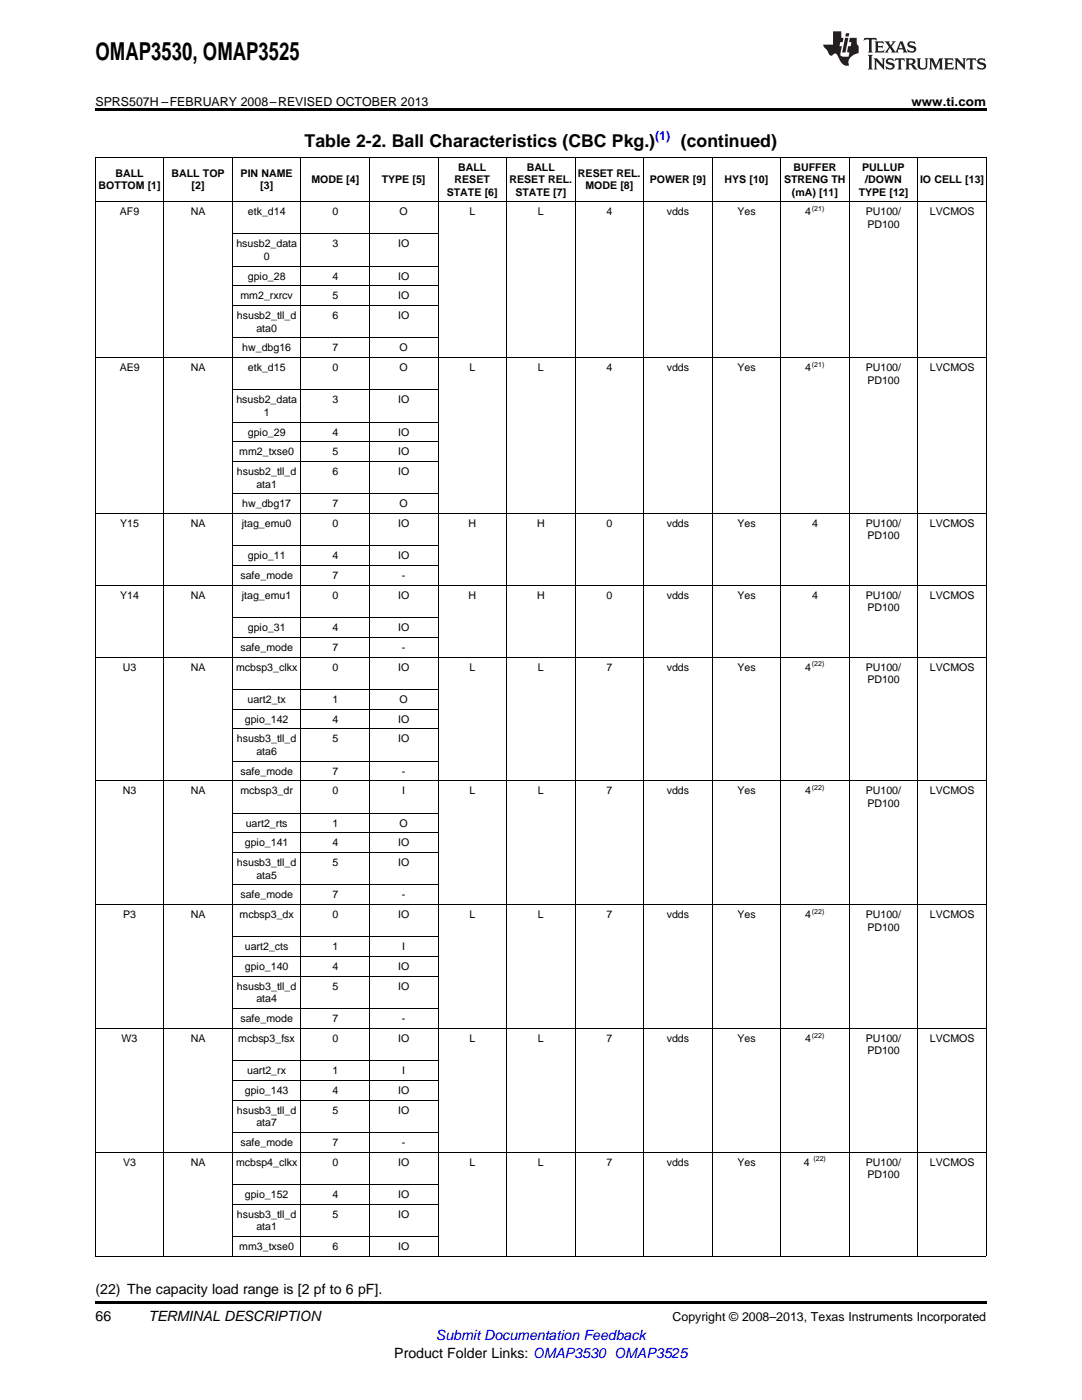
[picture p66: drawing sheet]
<svg xmlns="http://www.w3.org/2000/svg" width="216mm" height="279mm" viewBox="0 0 216 279" stroke-linecap="round" stroke-linejoin="round" font-family="sans-serif">
<defs><g id="words">
<text font-size="4.9" x="19" y="12">OMAP3530, OMAP3525</text>
<g font-size="3.5">
<text x="60.8" y="29.3">Table 2-2. Ball Characteristics (CBC Pkg.)</text>
<text x="135.9" y="29.3">(continued)</text>
</g>
<g font-size="2.8">
<text x="19" y="258.2">(22) The capacity load range is [2 pf to 6 pF].</text>
<text x="19" y="263.6">66</text>
<text x="29.6" y="263.6">TERMINAL DESCRIPTION</text>
<text x="78.7" y="270.9">Product Folder Links: OMAP3530 OMAP3525</text>
</g>
<text font-size="2.8" fill="#00f" x="87" y="267.4">Submit Documentation Feedback</text>
<g font-size="2.5">
<text x="19" y="21.1">SPRS507H –FEBRUARY 2008–REVISED OCTOBER 2013</text>
<text x="181.9" y="21.1">www.ti.com</text>
<text x="134.2" y="263.6">Copyright © 2008–2013, Texas Instruments Incorporated</text>
</g>
<text font-size="2.5" fill="#00f" x="130.7" y="27.9">(1)</text>
<g font-size="2.1">
<text x="23" y="35.3">BALL</text>
<text x="34.2" y="35.3">BALL TOP</text>
<text x="48" y="35.3">PIN NAME</text>
<text x="91.4" y="34.1">BALL</text>
<text x="105.1" y="34.1">BALL</text>
<text x="115.3" y="35.3">RESET REL.</text>
<text x="158.3" y="34.1">BUFFER</text>
<text x="172" y="34.1">PULLUP</text>
<text x="19.7" y="37.8">BOTTOM [1]</text>
<text x="38.2" y="37.8">[2]</text>
<text x="51.9" y="37.8">[3]</text>
<text x="62.1" y="36.5">MODE [4]</text>
<text x="76.2" y="36.5">TYPE [5]</text>
<text x="89.1" y="39">STATE [6]</text>
<text x="90.7" y="36.5">RESET</text>
<text x="101.7" y="36.5">RESET REL.</text>
<text x="102.8" y="39">STATE [7]</text>
<text x="116.8" y="37.8">MODE [8]</text>
<text x="129.6" y="36.5">POWER [9]</text>
<text x="144.6" y="36.5">HYS [10]</text>
<text x="156.5" y="36.5">STRENG TH</text>
<text x="158" y="39">(mA) [11]</text>
<text x="171.3" y="39">TYPE [12]</text>
<text x="172.6" y="36.5">/DOWN</text>
<text x="183.6" y="36.5">IO CELL [13]</text>
<text x="23.9" y="43">AF9</text>
<text x="38.1" y="43">NA</text>
<text x="49.5" y="43">etk_d14</text>
<text x="66.3" y="43">0</text>
<text x="79.7" y="43">O</text>
<text x="93.7" y="43">L</text>
<text x="107.4" y="43">L</text>
<text x="121" y="43">4</text>
<text x="133" y="43">vdds</text>
<text x="147.1" y="43">Yes</text>
<text x="160.7" y="43">4</text>
<text x="172.8" y="43">PU100/</text>
<text x="173.1" y="45.4">PD100</text>
<text x="185.5" y="43">LVCMOS</text>
<text x="47.2" y="49.4">hsusb2_data</text>
<text x="52.6" y="51.9">0</text>
<text x="66.3" y="49.4">3</text>
<text x="79.4" y="49.4">IO</text>
<text x="48" y="59.8">mm2_rxrcv</text>
<text x="49.5" y="55.8">gpio_28</text>
<text x="66.3" y="55.8">4</text>
<text x="66.3" y="59.8">5</text>
<text x="79.4" y="55.8">IO</text>
<text x="79.4" y="59.8">IO</text>
<text x="47.3" y="63.7">hsusb2_tll_d</text>
<text x="66.3" y="63.7">6</text>
<text x="79.4" y="63.7">IO</text>
<text x="48.3" y="70.1">hw_dbg16</text>
<text x="51.2" y="66.2">ata0</text>
<text x="66.3" y="70.1">7</text>
<text x="79.7" y="70.1">O</text>
<text x="23.9" y="74.1">AE9</text>
<text x="38.1" y="74.1">NA</text>
<text x="49.5" y="74.1">etk_d15</text>
<text x="66.3" y="74.1">0</text>
<text x="79.7" y="74.1">O</text>
<text x="93.7" y="74.1">L</text>
<text x="107.4" y="74.1">L</text>
<text x="121" y="74.1">4</text>
<text x="133" y="74.1">vdds</text>
<text x="147.1" y="74.1">Yes</text>
<text x="160.7" y="74.1">4</text>
<text x="172.8" y="74.1">PU100/</text>
<text x="173.1" y="76.6">PD100</text>
<text x="185.5" y="74.1">LVCMOS</text>
<text x="47.2" y="80.5">hsusb2_data</text>
<text x="52.6" y="83">1</text>
<text x="66.3" y="80.5">3</text>
<text x="79.4" y="80.5">IO</text>
<text x="49.5" y="86.9">gpio_29</text>
<text x="66.3" y="86.9">4</text>
<text x="79.4" y="86.9">IO</text>
<text x="47.3" y="94.8">hsusb2_tll_d</text>
<text x="47.7" y="90.9">mm2_txse0</text>
<text x="66.3" y="90.9">5</text>
<text x="66.3" y="94.8">6</text>
<text x="79.4" y="90.9">IO</text>
<text x="79.4" y="94.8">IO</text>
<text x="48.3" y="101.2">hw_dbg17</text>
<text x="51.2" y="97.3">ata1</text>
<text x="66.3" y="101.2">7</text>
<text x="79.7" y="101.2">O</text>
<text x="24" y="105.2">Y15</text>
<text x="38.1" y="105.2">NA</text>
<text x="48.3" y="105.2">jtag_emu0</text>
<text x="66.3" y="105.2">0</text>
<text x="79.4" y="105.2">IO</text>
<text x="93.5" y="105.2">H</text>
<text x="107.2" y="105.2">H</text>
<text x="121" y="105.2">0</text>
<text x="133" y="105.2">vdds</text>
<text x="147.1" y="105.2">Yes</text>
<text x="162" y="105.2">4</text>
<text x="172.8" y="105.2">PU100/</text>
<text x="173.1" y="107.7">PD100</text>
<text x="185.5" y="105.2">LVCMOS</text>
<text x="49.5" y="111.6">gpio_11</text>
<text x="66.3" y="111.6">4</text>
<text x="79.4" y="111.6">IO</text>
<text x="24" y="119.5">Y14</text>
<text x="38.1" y="119.5">NA</text>
<text x="48" y="115.6">safe_mode</text>
<text x="48.3" y="119.5">jtag_emu1</text>
<text x="66.3" y="115.6">7</text>
<text x="66.3" y="119.5">0</text>
<text x="79.4" y="119.5">IO</text>
<text x="80.2" y="115.6">-</text>
<text x="93.5" y="119.5">H</text>
<text x="107.2" y="119.5">H</text>
<text x="121" y="119.5">0</text>
<text x="133" y="119.5">vdds</text>
<text x="147.1" y="119.5">Yes</text>
<text x="162" y="119.5">4</text>
<text x="172.8" y="119.5">PU100/</text>
<text x="185.5" y="119.5">LVCMOS</text>
<text x="49.5" y="125.9">gpio_31</text>
<text x="66.3" y="125.9">4</text>
<text x="79.4" y="125.9">IO</text>
<text x="173.1" y="122">PD100</text>
<text x="48" y="129.9">safe_mode</text>
<text x="66.3" y="129.9">7</text>
<text x="80.2" y="129.9">-</text>
<text x="24.5" y="133.8">U3</text>
<text x="38.1" y="133.8">NA</text>
<text x="47.1" y="133.8">mcbsp3_clkx</text>
<text x="66.3" y="133.8">0</text>
<text x="79.4" y="133.8">IO</text>
<text x="93.7" y="133.8">L</text>
<text x="107.4" y="133.8">L</text>
<text x="121" y="133.8">7</text>
<text x="133" y="133.8">vdds</text>
<text x="147.1" y="133.8">Yes</text>
<text x="160.7" y="133.8">4</text>
<text x="172.8" y="133.8">PU100/</text>
<text x="173.1" y="136.3">PD100</text>
<text x="185.5" y="133.8">LVCMOS</text>
<text x="49.4" y="140.3">uart2_tx</text>
<text x="66.3" y="140.3">1</text>
<text x="79.7" y="140.3">O</text>
<text x="47.3" y="148.2">hsusb3_tll_d</text>
<text x="48.9" y="144.2">gpio_142</text>
<text x="66.3" y="144.2">4</text>
<text x="66.3" y="148.2">5</text>
<text x="79.4" y="144.2">IO</text>
<text x="79.4" y="148.2">IO</text>
<text x="48" y="154.6">safe_mode</text>
<text x="51.2" y="150.6">ata6</text>
<text x="66.3" y="154.6">7</text>
<text x="80.2" y="154.6">-</text>
<text x="24.5" y="158.5">N3</text>
<text x="38.1" y="158.5">NA</text>
<text x="48" y="158.5">mcbsp3_dr</text>
<text x="66.3" y="158.5">0</text>
<text x="80.3" y="158.5">I</text>
<text x="93.7" y="158.5">L</text>
<text x="107.4" y="158.5">L</text>
<text x="121" y="158.5">7</text>
<text x="133" y="158.5">vdds</text>
<text x="147.1" y="158.5">Yes</text>
<text x="160.7" y="158.5">4</text>
<text x="172.8" y="158.5">PU100/</text>
<text x="173.1" y="161">PD100</text>
<text x="185.5" y="158.5">LVCMOS</text>
<text x="49" y="165">uart2_rts</text>
<text x="66.3" y="165">1</text>
<text x="79.7" y="165">O</text>
<text x="47.3" y="172.9">hsusb3_tll_d</text>
<text x="48.9" y="168.9">gpio_141</text>
<text x="66.3" y="168.9">4</text>
<text x="66.3" y="172.9">5</text>
<text x="79.4" y="168.9">IO</text>
<text x="79.4" y="172.9">IO</text>
<text x="48" y="179.3">safe_mode</text>
<text x="51.2" y="175.3">ata5</text>
<text x="66.3" y="179.3">7</text>
<text x="80.2" y="179.3">-</text>
<text x="24.6" y="183.2">P3</text>
<text x="38.1" y="183.2">NA</text>
<text x="47.8" y="183.2">mcbsp3_dx</text>
<text x="66.3" y="183.2">0</text>
<text x="79.4" y="183.2">IO</text>
<text x="93.7" y="183.2">L</text>
<text x="107.4" y="183.2">L</text>
<text x="121" y="183.2">7</text>
<text x="133" y="183.2">vdds</text>
<text x="147.1" y="183.2">Yes</text>
<text x="160.7" y="183.2">4</text>
<text x="172.8" y="183.2">PU100/</text>
<text x="173.1" y="185.7">PD100</text>
<text x="185.5" y="183.2">LVCMOS</text>
<text x="48.9" y="189.7">uart2_cts</text>
<text x="66.3" y="189.7">1</text>
<text x="80.3" y="189.7">I</text>
<text x="47.3" y="197.6">hsusb3_tll_d</text>
<text x="48.9" y="193.6">gpio_140</text>
<text x="66.3" y="193.6">4</text>
<text x="66.3" y="197.6">5</text>
<text x="79.4" y="193.6">IO</text>
<text x="79.4" y="197.6">IO</text>
<text x="48" y="204">safe_mode</text>
<text x="51.2" y="200">ata4</text>
<text x="66.3" y="204">7</text>
<text x="80.2" y="204">-</text>
<text x="24.3" y="207.9">W3</text>
<text x="38.1" y="207.9">NA</text>
<text x="47.6" y="207.9">mcbsp3_fsx</text>
<text x="66.3" y="207.9">0</text>
<text x="79.4" y="207.9">IO</text>
<text x="93.7" y="207.9">L</text>
<text x="107.4" y="207.9">L</text>
<text x="121" y="207.9">7</text>
<text x="133" y="207.9">vdds</text>
<text x="147.1" y="207.9">Yes</text>
<text x="160.7" y="207.9">4</text>
<text x="172.8" y="207.9">PU100/</text>
<text x="185.5" y="207.9">LVCMOS</text>
<text x="49.3" y="214.3">uart2_rx</text>
<text x="66.3" y="214.3">1</text>
<text x="80.3" y="214.3">I</text>
<text x="173.1" y="210.4">PD100</text>
<text x="48.9" y="218.3">gpio_143</text>
<text x="66.3" y="218.3">4</text>
<text x="79.4" y="218.3">IO</text>
<text x="47.3" y="222.2">hsusb3_tll_d</text>
<text x="51.2" y="224.7">ata7</text>
<text x="66.3" y="222.2">5</text>
<text x="79.4" y="222.2">IO</text>
<text x="24.6" y="232.6">V3</text>
<text x="38.1" y="232.6">NA</text>
<text x="47.1" y="232.6">mcbsp4_clkx</text>
<text x="48" y="228.7">safe_mode</text>
<text x="66.3" y="228.7">7</text>
<text x="66.3" y="232.6">0</text>
<text x="79.4" y="232.6">IO</text>
<text x="80.2" y="228.7">-</text>
<text x="93.7" y="232.6">L</text>
<text x="107.4" y="232.6">L</text>
<text x="121" y="232.6">7</text>
<text x="133" y="232.6">vdds</text>
<text x="147.1" y="232.6">Yes</text>
<text x="160.4" y="232.6">4</text>
<text x="172.8" y="232.6">PU100/</text>
<text x="185.5" y="232.6">LVCMOS</text>
<text x="48.9" y="239">gpio_152</text>
<text x="66.3" y="239">4</text>
<text x="79.4" y="239">IO</text>
<text x="173.1" y="235.1">PD100</text>
<text x="47.3" y="243">hsusb3_tll_d</text>
<text x="51.2" y="245.5">ata1</text>
<text x="66.3" y="243">5</text>
<text x="79.4" y="243">IO</text>
<text x="47.7" y="249.4">mm3_txse0</text>
<text x="66.3" y="249.4">6</text>
<text x="79.4" y="249.4">IO</text>
</g>
<g font-size="1.4">
<text x="162" y="42.1">(21)</text>
<text x="162" y="73.2">(21)</text>
<text x="162" y="133">(22)</text>
<text x="162" y="157.7">(22)</text>
<text x="162" y="182.4">(22)</text>
<text x="162" y="207.1">(22)</text>
<text x="162.3" y="231.8">(22)</text>
</g>
</g></defs>
<path d="M19 21.6h177.8v.6h-177.8zM19 259.7h177.8v.5h-177.8z" fill="#000"/>
<g fill="none" stroke="#000" stroke-width=".2">
<path d="M19.1 31.4h177.7v219.3h-177.7zM32.7 31.4v219.3M46.4 31.4v219.3M60.1 31.4v219.3M73.7 31.4v219.3M87.4 31.4v219.3M101.1 31.4v219.3M114.7 31.4v219.3M128.4 31.4v219.3M142.1 31.4v219.3M155.8 31.4v219.3M169.5 31.4v219.3"/>
<path d="M183.1 31.4v219.3M19 40.3h177.8M46.4 57.1h41M46.4 53.1h41M46.4 46.7h41M19 71.4h177.8M46.4 77.8h41M46.4 67.4h41M46.4 61h41M46.4 98.5h41M46.4 92.1h41M46.4 88.2h41"/>
<path d="M46.4 84.2h41M19 116.8h177.8M19 102.5h177.8M46.4 112.9h41M46.4 108.9h41M19 131.1h177.8M46.4 137.6h41M46.4 127.2h41M46.4 123.2h41M19 155.8h177.8M46.4 151.9h41M46.4 145.5h41"/>
<path d="M46.4 141.5h41M46.4 176.6h41M46.4 170.2h41M46.4 166.2h41M46.4 162.3h41M19 180.5h177.8M46.4 194.9h41M46.4 190.9h41M46.4 187h41M19 205.2h177.8M46.4 219.6h41M46.4 215.6h41"/>
<path d="M46.4 211.6h41M46.4 201.3h41M19 229.9h177.8M46.4 236.3h41M46.4 226h41M46.4 246.7h41M46.4 240.3h41"/>
</g>
<g fill="#231f20">
<path d="M172.5 7.6l-.1 .5 .4-.2h.6v.1v2.1l-.2 .4h.9l-.2-.4v-2.1l.1-.1h.5l.5 .2-.2-.5zM174.5 8.3l.2 .3v1.5l-.2 .4h1.8l.2-.6a1.04 1.04 0 0 1-1.3 .2v-.7h.6l.3 .2v-.6l-.3 .2h-.6v-.6l.8-.1 .4 .3-.2-.5zM176.5 8.3l.9 1.1-.9 1.1h.8l-.2-.2 .4-.7 .5 .7-.2 .2h1.5l-.2-.2 .2-.4h.9l.1 .4-.2 .2h1l-.3-.3-.7-1.9h-.5l-.9 2-.8-1 .9-1h-.8l.1 .3-.4 .5-.3-.6 .1-.2zM179.7 8.6l.4 1h-.7zM181.3 8.4a.63 .63 0 0 0-.2 .7 .63 .63 0 0 0 .6 .4l.6 .2 .1 .2a.75 .75 0 0 1-.7 .4 .75 .75 0 0 1-.6-.5l.1 .7 .1-.1a1.11 1.11 0 0 0 1.5-.6 1.13 1.13 0 0 0-1.2-.8l-.1-.4a1.04 1.04 0 0 1 1.2 .2l-.2-.5-.2 .1-.4-.2zM173.2 10.9l.2 .4v2.2l-.2 .4h1l-.3-.4v-2.2l.3-.4zM174.3 11.6l.3 .4v1.5l-.3 .4h.8l-.2-.4v-1.3l1.5 1.7v-1.9l.2-.4h-.7l.2 .4v.9l-1.1-1.3zM177 11.8a.62 .62 0 0 0-.2 .7 .62 .62 0 0 0 .6 .4l.6 .1 .1 .3a.76 .76 0 0 1-.7 .3 .76 .76 0 0 1-.7-.4l.2 .7 .1-.1a1.11 1.11 0 0 0 1.5-.6 1.13 1.13 0 0 0-1.2-.8l-.1-.4a1.04 1.04 0 0 1 1.2 .2l-.2-.6-.2 .1-.5-.1zM178.7 11.6l-.2 .6a.61 .61 0 0 1 .8-.3v1.6l-.2 .4h.9l-.2-.4v-1.6a.63 .63 0 0 1 .7 .3l-.1-.6zM180.6 11.6l.3 .4v1.5l-.3 .4h1l-.2-.2-.1-.8 .6 .2a.76 .76 0 0 0 1.2 .7l-1-1a.58 .58 0 0 0 .6-.5 .58 .58 0 0 0-.5-.6zM181.4 11.9h.1a.45 .45 0 0 1 .5 .1 .45 .45 0 0 1 .1 .5l-.8 .2zM182.9 11.6l.2 .2a2.17 2.17 0 0 0 .3 1.9 .99 .99 0 0 0 1.6-.6v-1.1l.2-.4h-.7l.2 .2a1.92 1.92 0 0 1-.2 1.8 .6 .6 0 0 1-.9-.5v-1.1l.2-.4zM185.4 11.6l.2 .4v1.5l-.2 .4h.7l-.2-.4v-1.4l.8 1.8 .8-1.8v1.4l-.2 .4h.9l-.2-.4v-1.5l.2-.4h-.8l-.6 1.5-.6-1.5zM188.4 11.6l.2 .4v1.5l-.2 .4h1.8l.1-.6a1.04 1.04 0 0 1-1.2 .1v-.6h.5l.4 .2v-.6l-.4 .2h-.5v-.7h.8l.3 .3-.1-.6zM190.5 11.6l.2 .4v1.5l-.2 .4h.7l-.2-.4v-1.3l1.5 1.7v-1.9l.2-.4h-.7l.2 .4v.9l-1.1-1.3zM192.9 11.6l-.1 .6a.61 .61 0 0 1 .7-.3l.1 1.6-.3 .4h1l-.3-.4 .1-1.6a.63 .63 0 0 1 .7 .3l-.1-.6zM195.2 11.8a.62 .62 0 0 0-.2 .7 .62 .62 0 0 0 .6 .4l.6 .1 .1 .3a.76 .76 0 0 1-.7 .3 .76 .76 0 0 1-.6-.4l.1 .7 .1-.1a1.11 1.11 0 0 0 1.6-.6 1.13 1.13 0 0 0-1.3-.8l-.1-.4a1.04 1.04 0 0 1 1.2 .2l-.1-.6-.2 .1-.5-.1z"/>
<path d="M166.2 6.3v2.6h-1.9v.4l.8 .9a.91 .91 0 0 0 1 .8 .56 .56 0 0 1 .5-.3 .56 .56 0 0 1 .5 .3l.4 .8a1.53 1.53 0 0 0 1.9 1.2 1.54 1.54 0 0 1 1-2.1l.9-.3v-1.4a1.52 1.52 0 0 1-.4-1.6h-1.3l-.2 .8h.5l-.2 .8h-.5l-.1 1v.2l.4 .1-.2 .8a1.93 1.93 0 0 1-1.6-.3l.3-1.8h-.5l.2-.8h.4l.2-.8h-.4v-1.3zM168.6 7.6l-.6 2.9h.7l.6-2.9zM168.8 6.6l-.1 .7h.6l.2-.7z"/>
</g>
<use href="#words"/>
</svg>
